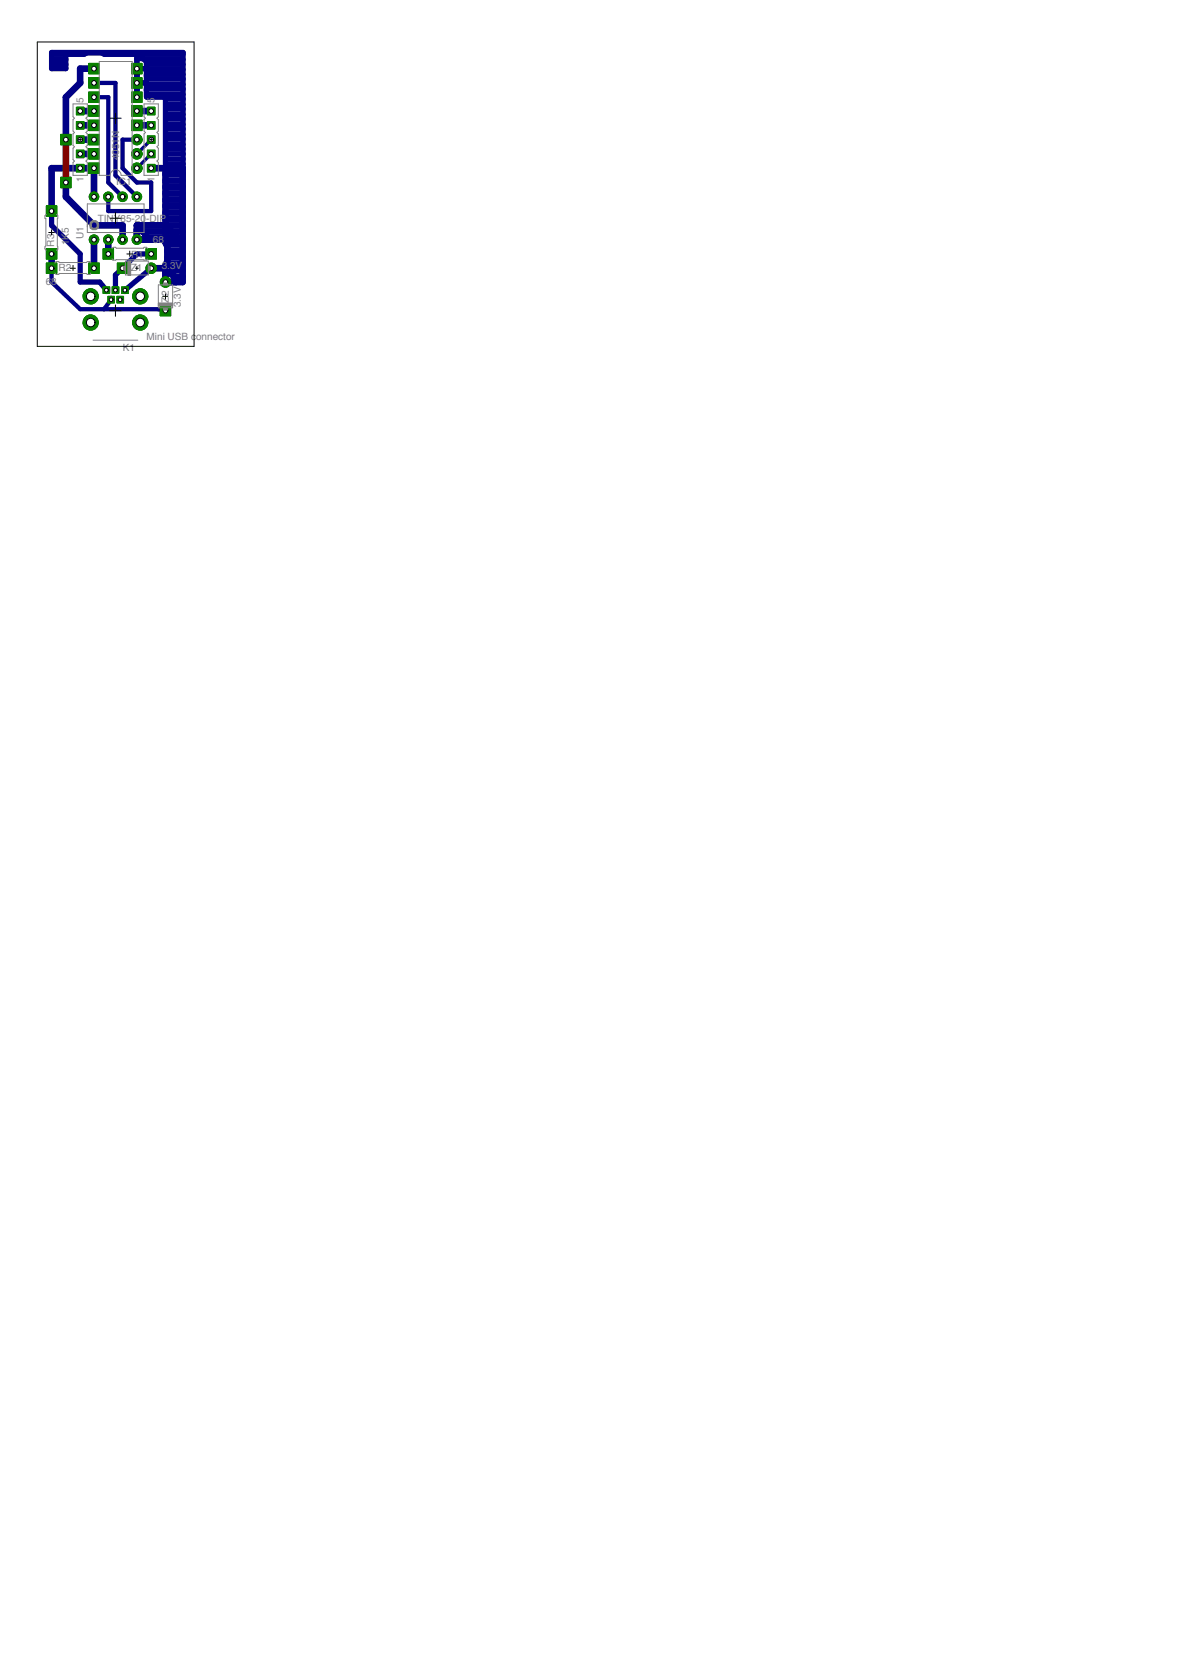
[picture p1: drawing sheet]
<svg xmlns="http://www.w3.org/2000/svg" width="210mm" height="297mm" viewBox="0 0 210 297" stroke-linecap="round" stroke-linejoin="round" font-family="sans-serif">
<defs><g id="words">
<g font-size="1.8" fill="#808080">
<text x="14.8" y="18.2" transform="rotate(-90 14.8 18.2)">5</text>
<text x="27.5" y="18.2" transform="rotate(-90 27.5 18.2)">5</text>
<text x="21.1" y="28.5" transform="rotate(-90 21.1 28.5)">4051N</text>
<text x="14.8" y="32.3" transform="rotate(-90 14.8 32.3)">1</text>
<text x="20.6" y="32.8">IC1</text>
<text x="27.5" y="32.3" transform="rotate(-90 27.5 32.3)">1</text>
<text x="17.4" y="39.4">TINY85-20-DIP</text>
<text x="9.6" y="43.8" transform="rotate(-90 9.6 43.8)">R3</text>
<text x="12.2" y="43.6" transform="rotate(-90 12.2 43.6)">1K5</text>
<text x="14.8" y="42.5" transform="rotate(-90 14.8 42.5)">U1</text>
<text x="23.3" y="45.8">R1</text>
<text x="27.2" y="43.3">68</text>
<text x="28.7" y="47.9">3.3V</text>
<text x="8.1" y="50.7">68</text>
<text x="10.4" y="48.1">R2</text>
<text x="23.2" y="48.2">Z1</text>
<text x="30" y="53.8" transform="rotate(-90 30 53.8)">Z2</text>
<text x="32.1" y="54.6" transform="rotate(-90 32.1 54.6)">3.3V</text>
<text x="21.8" y="62.5">K1</text>
<text x="26" y="60.5">Mini USB connector</text>
</g>
</g></defs>
<g fill="none" stroke="#000086" stroke-width=".93">
<path d="M9.2 9.7h5.7l.5-.3h2.7l.5 .3h13.9M9.2 11.4h2.5M9.2 10.6h2.5M11.7 9.7v2.5h-2.5v-2.9h23.3v20.6h-3.1v-12.6l-3.4-.1v-6.2l-.3-.5-1.4-.1M24.3 9.7v7.6M24.3 14.7h1.7M24.3 12.2h1.7M24.3 17h.1M24.3 16.8h.1M24.3 15.8h.1M24.3 15h.1M24.3 14.1h.1"/>
<path d="M24.3 13.2h.1M24.3 12.4h.1M24.3 11.4h.1M24.3 10.6h.1M25.7 10.6h6.8M26 16.8h6.5M26 15.8h6.5M26 15h6.5M26 14.1h6.5M26 13.2h6.5M26 12.4h6.5M26 11.4h6.5"/>
<path d="M29.4 19.4h3.1M29.4 18.6h3.1M29.4 17.6h3.1M9.2 37.5v2.6l5 5v5h3.5l1.2 1.5v.2M29.4 29.1h3.1M29.4 28.3h3.1M29.4 27.4h3.1M29.4 26.5h3.1M29.4 25.7h3.1M29.4 24.7h3.1M29.4 23.9h3.1M29.4 23h3.1"/>
<path d="M29.4 22.1h3.1M29.4 21.2h3.1M29.4 20.3h3.1M22.2 51.4v.4M26.9 47.7l-4.7 3.9M26.9 45.1h-2.6l-3.8 3.8v2.9"/>
</g>
<g fill="none" stroke="#000086" stroke-width="1.2">
<path d="M14.2 19.7h2.5M16.7 12.2h-2.5v2.5l-2.5 2.6v7.5M24.3 19.7h2.6M11.7 32.4v2.6l5 5.1h5.1v2.5M14.2 27.4h2.5M14.2 24.8h2.5M14.2 22.3h2.5M16.7 35v-5.1h-7.5v7.6M24.3 22.3h2.6M26.9 29.9h5.5v20.2h-3M29.4 29.9v13.2l.3 .7v2.6l-.3 .8M29.4 38.9h3"/>
<path d="M29.4 37.8h3M29.4 36.7h3M29.4 35.5h3M29.4 34.4h3M29.4 33.2h3M29.4 32.1h3M29.4 30.9h3M9.2 45.1v2.6M16.7 42.6v5.1M19.2 42.6v2.5M24.3 42.3h.1M24.3 41.2h.1"/>
<path d="M24.3 40.8a1.73 1.73 0 0 1 1.8 1.8M25.4 41.2h7M26 42.3h6.4M26.9 47.7h2.5M29.4 48.4a1.76 1.76 0 0 1 1.9 1.6v.1M29.4 47.2v3M29.4 47.2l.1 .1M29.4 49.2h.1M29.4 48h3M29.4 40.1l2.5 2.5h-7.6M29.6 46.9h2.8M29.6 43.4h2.8"/>
<path d="M29.7 45.7h2.7M29.7 44.6h2.7M30.9 49.2h1.5M32.4 40.1h-8.1v2.6"/>
</g>
<path d="M22.2 51.4h-.4l.4 .2M24.3 42.6h5.1" fill="none" stroke="#000086" stroke-width=".18"/>
<path d="M16.7 17.3h2.5v15.1l2.6 2.6M16.7 14.7h3.8v16.5l3.8 3.8M24.3 24.8h-2.5v5.1l2.5 2.5h2.6v5.1h-7.7v-2.5M9.2 47.7v2.4l5 4.9h13.9l1.3 .2M19.7 52.9v.4l-1.2 1.7" fill="none" stroke="#000086" stroke-width=".76"/>
<path d="M26.9 27.4l-2.6 2.5M26.9 24.8l-2.6 2.6" fill="none" stroke="#000086" stroke-width=".59"/>
<circle cx="16.7" cy="42.6" r=".85" fill="#098000"/>
<circle cx="16.7" cy="42.6" r=".85" fill="none" stroke="#098000" stroke-width=".18"/>
<circle cx="16.7" cy="42.6" r=".42" fill="#fff"/>
<circle cx="16.7" cy="42.6" r=".42" fill="none" stroke="#000" stroke-width=".18"/>
<circle cx="19.2" cy="42.6" r=".85" fill="#098000"/>
<circle cx="19.2" cy="42.6" r=".85" fill="none" stroke="#098000" stroke-width=".18"/>
<circle cx="19.2" cy="42.6" r=".42" fill="#fff"/>
<circle cx="19.2" cy="42.6" r=".42" fill="none" stroke="#000" stroke-width=".18"/>
<circle cx="21.8" cy="42.6" r=".85" fill="#098000"/>
<circle cx="21.8" cy="42.6" r=".85" fill="none" stroke="#098000" stroke-width=".18"/>
<circle cx="21.8" cy="42.6" r=".42" fill="#fff"/>
<circle cx="21.8" cy="42.6" r=".42" fill="none" stroke="#000" stroke-width=".18"/>
<circle cx="24.3" cy="42.6" r=".85" fill="#098000"/>
<circle cx="24.3" cy="42.6" r=".85" fill="none" stroke="#098000" stroke-width=".18"/>
<circle cx="24.3" cy="42.6" r=".42" fill="#fff"/>
<circle cx="24.3" cy="42.6" r=".42" fill="none" stroke="#000" stroke-width=".18"/>
<circle cx="24.3" cy="35" r=".85" fill="#098000"/>
<circle cx="24.3" cy="35" r=".85" fill="none" stroke="#098000" stroke-width=".18"/>
<circle cx="24.3" cy="35" r=".42" fill="#fff"/>
<circle cx="24.3" cy="35" r=".42" fill="none" stroke="#000" stroke-width=".18"/>
<circle cx="21.8" cy="35" r=".85" fill="#098000"/>
<circle cx="21.8" cy="35" r=".85" fill="none" stroke="#098000" stroke-width=".18"/>
<circle cx="21.8" cy="35" r=".42" fill="#fff"/>
<circle cx="21.8" cy="35" r=".42" fill="none" stroke="#000" stroke-width=".18"/>
<circle cx="19.2" cy="35" r=".85" fill="#098000"/>
<circle cx="19.2" cy="35" r=".85" fill="none" stroke="#098000" stroke-width=".18"/>
<circle cx="19.2" cy="35" r=".42" fill="#fff"/>
<circle cx="19.2" cy="35" r=".42" fill="none" stroke="#000" stroke-width=".18"/>
<circle cx="16.7" cy="35" r=".85" fill="#098000"/>
<circle cx="16.7" cy="35" r=".85" fill="none" stroke="#098000" stroke-width=".18"/>
<circle cx="16.7" cy="35" r=".42" fill="#fff"/>
<circle cx="16.7" cy="35" r=".42" fill="none" stroke="#000" stroke-width=".18"/>
<path d="M25.9 44.2h1.9v1.8h-1.9z" fill="#098000"/>
<path d="M25.9 44.2h1.9v1.9h-1.9z" fill="none" stroke="#098000" stroke-width=".18"/>
<circle cx="26.8" cy="45.1" r=".42" fill="#fff"/>
<circle cx="26.9" cy="45.1" r=".42" fill="none" stroke="#000" stroke-width=".18"/>
<path d="M18.3 44.2h1.9v1.8h-1.9z" fill="#098000"/>
<path d="M18.3 44.2h1.9v1.9h-1.9z" fill="none" stroke="#098000" stroke-width=".18"/>
<circle cx="19.2" cy="45.1" r=".42" fill="#fff"/>
<circle cx="19.2" cy="45.1" r=".42" fill="none" stroke="#000" stroke-width=".18"/>
<path d="M8.2 46.7h1.9v1.9h-1.9z" fill="#098000"/>
<path d="M8.2 46.7h1.9v1.9h-1.9z" fill="none" stroke="#098000" stroke-width=".18"/>
<circle cx="9.1" cy="47.7" r=".42" fill="#fff"/>
<circle cx="9.2" cy="47.7" r=".42" fill="none" stroke="#000" stroke-width=".18"/>
<path d="M15.7 46.7h1.9v1.9h-1.9z" fill="#098000"/>
<path d="M15.8 46.7h1.8v1.9h-1.8z" fill="none" stroke="#098000" stroke-width=".18"/>
<circle cx="16.7" cy="47.7" r=".42" fill="#fff"/>
<circle cx="16.7" cy="47.7" r=".42" fill="none" stroke="#000" stroke-width=".18"/>
<path d="M8.2 44.2h1.9v1.8h-1.9z" fill="#098000"/>
<path d="M8.2 44.2h1.9v1.9h-1.9z" fill="none" stroke="#098000" stroke-width=".18"/>
<circle cx="9.1" cy="45.1" r=".42" fill="#fff"/>
<circle cx="9.2" cy="45.1" r=".42" fill="none" stroke="#000" stroke-width=".18"/>
<path d="M8.2 36.6h1.9v1.8h-1.9z" fill="#098000"/>
<path d="M8.2 36.6h1.9v1.8h-1.9z" fill="none" stroke="#098000" stroke-width=".18"/>
<circle cx="9.1" cy="37.5" r=".42" fill="#fff"/>
<circle cx="9.2" cy="37.5" r=".42" fill="none" stroke="#000" stroke-width=".18"/>
<path d="M20.8 46.7h1.9v1.9h-1.9z" fill="#098000"/>
<path d="M20.8 46.7h1.9v1.9h-1.9z" fill="none" stroke="#098000" stroke-width=".18"/>
<circle cx="21.8" cy="47.7" r=".42" fill="#fff"/>
<circle cx="21.8" cy="47.7" r=".42" fill="none" stroke="#000" stroke-width=".18"/>
<circle cx="26.8" cy="47.7" r=".93" fill="#098000"/>
<circle cx="26.9" cy="47.7" r=".93" fill="none" stroke="#098000" stroke-width=".18"/>
<circle cx="26.8" cy="47.7" r=".42" fill="#fff"/>
<circle cx="26.9" cy="47.7" r=".42" fill="none" stroke="#000" stroke-width=".18"/>
<path d="M28.4 54.3h1.9v1.8h-1.9z" fill="#098000"/>
<path d="M28.5 54.3h1.8v1.8h-1.8z" fill="none" stroke="#098000" stroke-width=".18"/>
<circle cx="29.4" cy="55.2" r=".42" fill="#fff"/>
<circle cx="29.4" cy="55.2" r=".42" fill="none" stroke="#000" stroke-width=".18"/>
<circle cx="29.4" cy="50.1" r=".93" fill="#098000"/>
<circle cx="29.4" cy="50.1" r=".93" fill="none" stroke="#098000" stroke-width=".18"/>
<circle cx="29.4" cy="50.1" r=".42" fill="#fff"/>
<circle cx="29.4" cy="50.1" r=".42" fill="none" stroke="#000" stroke-width=".18"/>
<path d="M19.9 51h1.2v1.1h-1.2z" fill="#098000"/>
<path d="M19.9 51h1.2v1.2h-1.2z" fill="none" stroke="#098000" stroke-width=".18"/>
<circle cx="20.5" cy="51.6" r=".34" fill="#fff"/>
<circle cx="20.5" cy="51.6" r=".34" fill="none" stroke="#000" stroke-width=".18"/>
<path d="M21.6 51h1.2v1.1h-1.2z" fill="#098000"/>
<path d="M21.6 51h1.2v1.2h-1.2z" fill="none" stroke="#098000" stroke-width=".18"/>
<circle cx="22.2" cy="51.6" r=".34" fill="#fff"/>
<circle cx="22.2" cy="51.6" r=".34" fill="none" stroke="#000" stroke-width=".18"/>
<path d="M18.3 51h1.2v1.1h-1.2z" fill="#098000"/>
<path d="M18.3 51h1.2v1.2h-1.2z" fill="none" stroke="#098000" stroke-width=".18"/>
<circle cx="18.9" cy="51.6" r=".34" fill="#fff"/>
<circle cx="18.9" cy="51.6" r=".34" fill="none" stroke="#000" stroke-width=".18"/>
<path d="M20.7 52.7h1.2v1.1h-1.2z" fill="#098000"/>
<path d="M20.8 52.7h1.1v1.2h-1.1z" fill="none" stroke="#098000" stroke-width=".18"/>
<circle cx="21.3" cy="53.2" r=".34" fill="#fff"/>
<circle cx="21.4" cy="53.3" r=".34" fill="none" stroke="#000" stroke-width=".18"/>
<path d="M19.1 52.7h1.2v1.1h-1.2z" fill="#098000"/>
<path d="M19.2 52.7h1.1v1.2h-1.1z" fill="none" stroke="#098000" stroke-width=".18"/>
<circle cx="19.7" cy="53.2" r=".34" fill="#fff"/>
<circle cx="19.7" cy="53.3" r=".34" fill="none" stroke="#000" stroke-width=".18"/>
<circle cx="16.1" cy="57.3" r="1.35" fill="#098000"/>
<circle cx="16.1" cy="57.3" r="1.35" fill="none" stroke="#098000" stroke-width=".18"/>
<circle cx="16.1" cy="57.3" r=".76" fill="#fff"/>
<circle cx="16.1" cy="57.3" r=".76" fill="none" stroke="#000" stroke-width=".18"/>
<circle cx="24.9" cy="57.3" r="1.35" fill="#098000"/>
<circle cx="24.9" cy="57.3" r="1.35" fill="none" stroke="#098000" stroke-width=".18"/>
<circle cx="24.9" cy="57.3" r=".76" fill="#fff"/>
<circle cx="24.9" cy="57.3" r=".76" fill="none" stroke="#000" stroke-width=".18"/>
<circle cx="16.1" cy="52.7" r="1.35" fill="#098000"/>
<circle cx="16.1" cy="52.7" r="1.35" fill="none" stroke="#098000" stroke-width=".18"/>
<circle cx="16.1" cy="52.7" r=".76" fill="#fff"/>
<circle cx="16.1" cy="52.7" r=".76" fill="none" stroke="#000" stroke-width=".18"/>
<circle cx="24.9" cy="52.7" r="1.35" fill="#098000"/>
<circle cx="24.9" cy="52.7" r="1.35" fill="none" stroke="#098000" stroke-width=".18"/>
<circle cx="24.9" cy="52.7" r=".76" fill="#fff"/>
<circle cx="24.9" cy="52.7" r=".76" fill="none" stroke="#000" stroke-width=".18"/>
<circle cx="24.3" cy="29.9" r=".93" fill="#098000"/>
<circle cx="24.3" cy="29.9" r=".93" fill="none" stroke="#098000" stroke-width=".18"/>
<circle cx="24.3" cy="29.9" r=".42" fill="#fff"/>
<circle cx="24.3" cy="29.9" r=".42" fill="none" stroke="#000" stroke-width=".18"/>
<circle cx="24.3" cy="27.3" r=".93" fill="#098000"/>
<circle cx="24.3" cy="27.4" r=".93" fill="none" stroke="#098000" stroke-width=".18"/>
<circle cx="24.3" cy="27.3" r=".42" fill="#fff"/>
<circle cx="24.3" cy="27.4" r=".42" fill="none" stroke="#000" stroke-width=".18"/>
<path d="M23.4 13.8h1.8v1.9h-1.8z" fill="#098000"/>
<path d="M23.4 13.8h1.9v1.9h-1.9z" fill="none" stroke="#098000" stroke-width=".18"/>
<circle cx="24.3" cy="14.7" r=".42" fill="#fff"/>
<circle cx="24.3" cy="14.7" r=".42" fill="none" stroke="#000" stroke-width=".18"/>
<path d="M23.4 11.3h1.8v1.8h-1.8z" fill="#098000"/>
<path d="M23.4 11.3h1.9v1.8h-1.9z" fill="none" stroke="#098000" stroke-width=".18"/>
<circle cx="24.3" cy="12.2" r=".42" fill="#fff"/>
<circle cx="24.3" cy="12.2" r=".42" fill="none" stroke="#000" stroke-width=".18"/>
<circle cx="24.3" cy="24.8" r=".93" fill="#098000"/>
<circle cx="24.3" cy="24.8" r=".93" fill="none" stroke="#098000" stroke-width=".18"/>
<circle cx="24.3" cy="24.8" r=".42" fill="#fff"/>
<circle cx="24.3" cy="24.8" r=".42" fill="none" stroke="#000" stroke-width=".18"/>
<path d="M23.4 21.3h1.8v1.9h-1.8z" fill="#098000"/>
<path d="M23.4 21.3h1.9v1.9h-1.9z" fill="none" stroke="#098000" stroke-width=".18"/>
<circle cx="24.3" cy="22.3" r=".42" fill="#fff"/>
<circle cx="24.3" cy="22.3" r=".42" fill="none" stroke="#000" stroke-width=".18"/>
<path d="M23.4 16.3h1.8v1.9h-1.8z" fill="#098000"/>
<path d="M23.4 16.4h1.9v1.8h-1.9z" fill="none" stroke="#098000" stroke-width=".18"/>
<circle cx="24.3" cy="17.3" r=".42" fill="#fff"/>
<circle cx="24.3" cy="17.3" r=".42" fill="none" stroke="#000" stroke-width=".18"/>
<path d="M23.4 18.8h1.8v1.8h-1.8z" fill="#098000"/>
<path d="M23.4 18.8h1.9v1.9h-1.9z" fill="none" stroke="#098000" stroke-width=".18"/>
<circle cx="24.3" cy="19.7" r=".42" fill="#fff"/>
<circle cx="24.3" cy="19.7" r=".42" fill="none" stroke="#000" stroke-width=".18"/>
<path d="M15.7 11.3h1.9v1.8h-1.9z" fill="#098000"/>
<path d="M15.8 11.3h1.8v1.8h-1.8z" fill="none" stroke="#098000" stroke-width=".18"/>
<circle cx="16.7" cy="12.2" r=".42" fill="#fff"/>
<circle cx="16.7" cy="12.2" r=".42" fill="none" stroke="#000" stroke-width=".18"/>
<path d="M15.7 13.8h1.9v1.9h-1.9z" fill="#098000"/>
<path d="M15.8 13.8h1.8v1.9h-1.8z" fill="none" stroke="#098000" stroke-width=".18"/>
<circle cx="16.7" cy="14.7" r=".42" fill="#fff"/>
<circle cx="16.7" cy="14.7" r=".42" fill="none" stroke="#000" stroke-width=".18"/>
<path d="M15.7 16.3h1.9v1.9h-1.9z" fill="#098000"/>
<path d="M15.8 16.4h1.8v1.8h-1.8z" fill="none" stroke="#098000" stroke-width=".18"/>
<circle cx="16.7" cy="17.3" r=".42" fill="#fff"/>
<circle cx="16.7" cy="17.3" r=".42" fill="none" stroke="#000" stroke-width=".18"/>
<path d="M15.7 18.8h1.9v1.8h-1.9z" fill="#098000"/>
<path d="M15.8 18.8h1.8v1.9h-1.8z" fill="none" stroke="#098000" stroke-width=".18"/>
<circle cx="16.7" cy="19.7" r=".42" fill="#fff"/>
<circle cx="16.7" cy="19.7" r=".42" fill="none" stroke="#000" stroke-width=".18"/>
<path d="M15.7 21.3h1.9v1.9h-1.9z" fill="#098000"/>
<path d="M15.8 21.3h1.8v1.9h-1.8z" fill="none" stroke="#098000" stroke-width=".18"/>
<circle cx="16.7" cy="22.3" r=".42" fill="#fff"/>
<circle cx="16.7" cy="22.3" r=".42" fill="none" stroke="#000" stroke-width=".18"/>
<path d="M15.7 23.9h1.9v1.8h-1.9z" fill="#098000"/>
<path d="M15.8 23.9h1.8v1.8h-1.8z" fill="none" stroke="#098000" stroke-width=".18"/>
<circle cx="16.7" cy="24.8" r=".42" fill="#fff"/>
<circle cx="16.7" cy="24.8" r=".42" fill="none" stroke="#000" stroke-width=".18"/>
<path d="M15.7 26.4h1.9v1.9h-1.9z" fill="#098000"/>
<path d="M15.8 26.4h1.8v1.9h-1.8z" fill="none" stroke="#098000" stroke-width=".18"/>
<circle cx="16.7" cy="27.3" r=".42" fill="#fff"/>
<circle cx="16.7" cy="27.4" r=".42" fill="none" stroke="#000" stroke-width=".18"/>
<path d="M15.7 28.9h1.9v1.9h-1.9z" fill="#098000"/>
<path d="M15.8 29h1.8v1.8h-1.8z" fill="none" stroke="#098000" stroke-width=".18"/>
<circle cx="16.7" cy="29.9" r=".42" fill="#fff"/>
<circle cx="16.7" cy="29.9" r=".42" fill="none" stroke="#000" stroke-width=".18"/>
<path d="M13.5 29.2h1.4v1.4h-1.4z" fill="#098000"/>
<path d="M13.6 29.2h1.3v1.4h-1.3z" fill="none" stroke="#098000" stroke-width=".18"/>
<circle cx="14.2" cy="29.9" r=".42" fill="#fff"/>
<circle cx="14.2" cy="29.9" r=".42" fill="none" stroke="#000" stroke-width=".18"/>
<path d="M13.5 26.7h1.4v1.3h-1.4z" fill="#098000"/>
<path d="M13.6 26.7h1.3v1.3h-1.3z" fill="none" stroke="#098000" stroke-width=".18"/>
<circle cx="14.2" cy="27.3" r=".42" fill="#fff"/>
<circle cx="14.2" cy="27.4" r=".42" fill="none" stroke="#000" stroke-width=".18"/>
<path d="M13.5 24.1h1.4v1.4h-1.4z" fill="#098000"/>
<path d="M13.6 24.1h1.3v1.4h-1.3z" fill="none" stroke="#098000" stroke-width=".18"/>
<circle cx="14.2" cy="24.8" r=".42" fill="#fff"/>
<circle cx="14.2" cy="24.8" r=".42" fill="none" stroke="#000" stroke-width=".18"/>
<path d="M13.5 21.6h1.4v1.3h-1.4z" fill="#098000"/>
<path d="M13.6 21.6h1.3v1.4h-1.3z" fill="none" stroke="#098000" stroke-width=".18"/>
<circle cx="14.2" cy="22.3" r=".42" fill="#fff"/>
<circle cx="14.2" cy="22.3" r=".42" fill="none" stroke="#000" stroke-width=".18"/>
<path d="M13.5 19h1.4v1.4h-1.4z" fill="#098000"/>
<path d="M13.6 19.1h1.3v1.3h-1.3z" fill="none" stroke="#098000" stroke-width=".18"/>
<circle cx="14.2" cy="19.7" r=".42" fill="#fff"/>
<circle cx="14.2" cy="19.7" r=".42" fill="none" stroke="#000" stroke-width=".18"/>
<path d="M26.2 29.2h1.3v1.4h-1.3z" fill="#098000"/>
<path d="M26.2 29.2h1.3v1.4h-1.3z" fill="none" stroke="#098000" stroke-width=".18"/>
<circle cx="26.8" cy="29.9" r=".42" fill="#fff"/>
<circle cx="26.9" cy="29.9" r=".42" fill="none" stroke="#000" stroke-width=".18"/>
<path d="M26.2 26.7h1.3v1.3h-1.3z" fill="#098000"/>
<path d="M26.2 26.7h1.3v1.3h-1.3z" fill="none" stroke="#098000" stroke-width=".18"/>
<circle cx="26.8" cy="27.3" r=".42" fill="#fff"/>
<circle cx="26.9" cy="27.4" r=".42" fill="none" stroke="#000" stroke-width=".18"/>
<path d="M26.2 24.1h1.3v1.4h-1.3z" fill="#098000"/>
<path d="M26.2 24.1h1.3v1.4h-1.3z" fill="none" stroke="#098000" stroke-width=".18"/>
<circle cx="26.8" cy="24.8" r=".42" fill="#fff"/>
<circle cx="26.9" cy="24.8" r=".42" fill="none" stroke="#000" stroke-width=".18"/>
<path d="M26.2 21.6h1.3v1.3h-1.3z" fill="#098000"/>
<path d="M26.2 21.6h1.3v1.4h-1.3z" fill="none" stroke="#098000" stroke-width=".18"/>
<circle cx="26.8" cy="22.3" r=".42" fill="#fff"/>
<circle cx="26.9" cy="22.3" r=".42" fill="none" stroke="#000" stroke-width=".18"/>
<path d="M26.2 19h1.3v1.4h-1.3z" fill="#098000"/>
<path d="M26.2 19.1h1.3v1.3h-1.3z" fill="none" stroke="#098000" stroke-width=".18"/>
<circle cx="26.8" cy="19.7" r=".42" fill="#fff"/>
<circle cx="26.9" cy="19.7" r=".42" fill="none" stroke="#000" stroke-width=".18"/>
<path d="M10.8 23.9h1.8v1.8h-1.8z" fill="#098000"/>
<path d="M10.8 23.9h1.8v1.8h-1.8z" fill="none" stroke="#098000" stroke-width=".18"/>
<circle cx="11.7" cy="24.8" r=".42" fill="#fff"/>
<circle cx="11.7" cy="24.8" r=".42" fill="none" stroke="#000" stroke-width=".18"/>
<path d="M10.8 31.5h1.8v1.8h-1.8z" fill="#098000"/>
<path d="M10.8 31.5h1.8v1.9h-1.8z" fill="none" stroke="#098000" stroke-width=".18"/>
<circle cx="11.7" cy="32.4" r=".42" fill="#fff"/>
<circle cx="11.7" cy="32.4" r=".42" fill="none" stroke="#000" stroke-width=".18"/>
<path d="M11.7 24.8v7.6" fill="none" stroke="#800300" stroke-width="1.2"/>
<circle cx="16.7" cy="42.6" r=".85" fill="#098000"/>
<circle cx="16.7" cy="42.6" r=".85" fill="none" stroke="#098000" stroke-width=".18"/>
<circle cx="16.7" cy="42.6" r=".42" fill="#fff"/>
<circle cx="16.7" cy="42.6" r=".42" fill="none" stroke="#000" stroke-width=".18"/>
<circle cx="19.2" cy="42.6" r=".85" fill="#098000"/>
<circle cx="19.2" cy="42.6" r=".85" fill="none" stroke="#098000" stroke-width=".18"/>
<circle cx="19.2" cy="42.6" r=".42" fill="#fff"/>
<circle cx="19.2" cy="42.6" r=".42" fill="none" stroke="#000" stroke-width=".18"/>
<circle cx="21.8" cy="42.6" r=".85" fill="#098000"/>
<circle cx="21.8" cy="42.6" r=".85" fill="none" stroke="#098000" stroke-width=".18"/>
<circle cx="21.8" cy="42.6" r=".42" fill="#fff"/>
<circle cx="21.8" cy="42.6" r=".42" fill="none" stroke="#000" stroke-width=".18"/>
<circle cx="24.3" cy="42.6" r=".85" fill="#098000"/>
<circle cx="24.3" cy="42.6" r=".85" fill="none" stroke="#098000" stroke-width=".18"/>
<circle cx="24.3" cy="42.6" r=".42" fill="#fff"/>
<circle cx="24.3" cy="42.6" r=".42" fill="none" stroke="#000" stroke-width=".18"/>
<circle cx="24.3" cy="35" r=".85" fill="#098000"/>
<circle cx="24.3" cy="35" r=".85" fill="none" stroke="#098000" stroke-width=".18"/>
<circle cx="24.3" cy="35" r=".42" fill="#fff"/>
<circle cx="24.3" cy="35" r=".42" fill="none" stroke="#000" stroke-width=".18"/>
<circle cx="21.8" cy="35" r=".85" fill="#098000"/>
<circle cx="21.8" cy="35" r=".85" fill="none" stroke="#098000" stroke-width=".18"/>
<circle cx="21.8" cy="35" r=".42" fill="#fff"/>
<circle cx="21.8" cy="35" r=".42" fill="none" stroke="#000" stroke-width=".18"/>
<circle cx="19.2" cy="35" r=".85" fill="#098000"/>
<circle cx="19.2" cy="35" r=".85" fill="none" stroke="#098000" stroke-width=".18"/>
<circle cx="19.2" cy="35" r=".42" fill="#fff"/>
<circle cx="19.2" cy="35" r=".42" fill="none" stroke="#000" stroke-width=".18"/>
<circle cx="16.7" cy="35" r=".85" fill="#098000"/>
<circle cx="16.7" cy="35" r=".85" fill="none" stroke="#098000" stroke-width=".18"/>
<circle cx="16.7" cy="35" r=".42" fill="#fff"/>
<circle cx="16.7" cy="35" r=".42" fill="none" stroke="#000" stroke-width=".18"/>
<path d="M25.9 44.2h1.9v1.8h-1.9z" fill="#098000"/>
<path d="M25.9 44.2h1.9v1.9h-1.9z" fill="none" stroke="#098000" stroke-width=".18"/>
<circle cx="26.8" cy="45.1" r=".42" fill="#fff"/>
<circle cx="26.9" cy="45.1" r=".42" fill="none" stroke="#000" stroke-width=".18"/>
<path d="M18.3 44.2h1.9v1.8h-1.9z" fill="#098000"/>
<path d="M18.3 44.2h1.9v1.9h-1.9z" fill="none" stroke="#098000" stroke-width=".18"/>
<circle cx="19.2" cy="45.1" r=".42" fill="#fff"/>
<circle cx="19.2" cy="45.1" r=".42" fill="none" stroke="#000" stroke-width=".18"/>
<path d="M8.2 46.7h1.9v1.9h-1.9z" fill="#098000"/>
<path d="M8.2 46.7h1.9v1.9h-1.9z" fill="none" stroke="#098000" stroke-width=".18"/>
<circle cx="9.1" cy="47.7" r=".42" fill="#fff"/>
<circle cx="9.2" cy="47.7" r=".42" fill="none" stroke="#000" stroke-width=".18"/>
<path d="M15.7 46.7h1.9v1.9h-1.9z" fill="#098000"/>
<path d="M15.8 46.7h1.8v1.9h-1.8z" fill="none" stroke="#098000" stroke-width=".18"/>
<circle cx="16.7" cy="47.7" r=".42" fill="#fff"/>
<circle cx="16.7" cy="47.7" r=".42" fill="none" stroke="#000" stroke-width=".18"/>
<path d="M8.2 44.2h1.9v1.8h-1.9z" fill="#098000"/>
<path d="M8.2 44.2h1.9v1.9h-1.9z" fill="none" stroke="#098000" stroke-width=".18"/>
<circle cx="9.1" cy="45.1" r=".42" fill="#fff"/>
<circle cx="9.2" cy="45.1" r=".42" fill="none" stroke="#000" stroke-width=".18"/>
<path d="M8.2 36.6h1.9v1.8h-1.9z" fill="#098000"/>
<path d="M8.2 36.6h1.9v1.8h-1.9z" fill="none" stroke="#098000" stroke-width=".18"/>
<circle cx="9.1" cy="37.5" r=".42" fill="#fff"/>
<circle cx="9.2" cy="37.5" r=".42" fill="none" stroke="#000" stroke-width=".18"/>
<path d="M20.8 46.7h1.9v1.9h-1.9z" fill="#098000"/>
<path d="M20.8 46.7h1.9v1.9h-1.9z" fill="none" stroke="#098000" stroke-width=".18"/>
<circle cx="21.8" cy="47.7" r=".42" fill="#fff"/>
<circle cx="21.8" cy="47.7" r=".42" fill="none" stroke="#000" stroke-width=".18"/>
<circle cx="26.8" cy="47.7" r=".93" fill="#098000"/>
<circle cx="26.9" cy="47.7" r=".93" fill="none" stroke="#098000" stroke-width=".18"/>
<circle cx="26.8" cy="47.7" r=".42" fill="#fff"/>
<circle cx="26.9" cy="47.7" r=".42" fill="none" stroke="#000" stroke-width=".18"/>
<path d="M28.4 54.3h1.9v1.8h-1.9z" fill="#098000"/>
<path d="M28.5 54.3h1.8v1.8h-1.8z" fill="none" stroke="#098000" stroke-width=".18"/>
<circle cx="29.4" cy="55.2" r=".42" fill="#fff"/>
<circle cx="29.4" cy="55.2" r=".42" fill="none" stroke="#000" stroke-width=".18"/>
<circle cx="29.4" cy="50.1" r=".93" fill="#098000"/>
<circle cx="29.4" cy="50.1" r=".93" fill="none" stroke="#098000" stroke-width=".18"/>
<circle cx="29.4" cy="50.1" r=".42" fill="#fff"/>
<circle cx="29.4" cy="50.1" r=".42" fill="none" stroke="#000" stroke-width=".18"/>
<path d="M19.9 51h1.2v1.1h-1.2z" fill="#098000"/>
<path d="M19.9 51h1.2v1.2h-1.2z" fill="none" stroke="#098000" stroke-width=".18"/>
<circle cx="20.5" cy="51.6" r=".34" fill="#fff"/>
<circle cx="20.5" cy="51.6" r=".34" fill="none" stroke="#000" stroke-width=".18"/>
<path d="M21.6 51h1.2v1.1h-1.2z" fill="#098000"/>
<path d="M21.6 51h1.2v1.2h-1.2z" fill="none" stroke="#098000" stroke-width=".18"/>
<circle cx="22.2" cy="51.6" r=".34" fill="#fff"/>
<circle cx="22.2" cy="51.6" r=".34" fill="none" stroke="#000" stroke-width=".18"/>
<path d="M18.3 51h1.2v1.1h-1.2z" fill="#098000"/>
<path d="M18.3 51h1.2v1.2h-1.2z" fill="none" stroke="#098000" stroke-width=".18"/>
<circle cx="18.9" cy="51.6" r=".34" fill="#fff"/>
<circle cx="18.9" cy="51.6" r=".34" fill="none" stroke="#000" stroke-width=".18"/>
<path d="M20.7 52.7h1.2v1.1h-1.2z" fill="#098000"/>
<path d="M20.8 52.7h1.1v1.2h-1.1z" fill="none" stroke="#098000" stroke-width=".18"/>
<circle cx="21.3" cy="53.2" r=".34" fill="#fff"/>
<circle cx="21.4" cy="53.3" r=".34" fill="none" stroke="#000" stroke-width=".18"/>
<path d="M19.1 52.7h1.2v1.1h-1.2z" fill="#098000"/>
<path d="M19.2 52.7h1.1v1.2h-1.1z" fill="none" stroke="#098000" stroke-width=".18"/>
<circle cx="19.7" cy="53.2" r=".34" fill="#fff"/>
<circle cx="19.7" cy="53.3" r=".34" fill="none" stroke="#000" stroke-width=".18"/>
<circle cx="16.1" cy="57.3" r="1.35" fill="#098000"/>
<circle cx="16.1" cy="57.3" r="1.35" fill="none" stroke="#098000" stroke-width=".18"/>
<circle cx="16.1" cy="57.3" r=".76" fill="#fff"/>
<circle cx="16.1" cy="57.3" r=".76" fill="none" stroke="#000" stroke-width=".18"/>
<circle cx="24.9" cy="57.3" r="1.35" fill="#098000"/>
<circle cx="24.9" cy="57.3" r="1.35" fill="none" stroke="#098000" stroke-width=".18"/>
<circle cx="24.9" cy="57.3" r=".76" fill="#fff"/>
<circle cx="24.9" cy="57.3" r=".76" fill="none" stroke="#000" stroke-width=".18"/>
<circle cx="16.1" cy="52.7" r="1.35" fill="#098000"/>
<circle cx="16.1" cy="52.7" r="1.35" fill="none" stroke="#098000" stroke-width=".18"/>
<circle cx="16.1" cy="52.7" r=".76" fill="#fff"/>
<circle cx="16.1" cy="52.7" r=".76" fill="none" stroke="#000" stroke-width=".18"/>
<circle cx="24.9" cy="52.7" r="1.35" fill="#098000"/>
<circle cx="24.9" cy="52.7" r="1.35" fill="none" stroke="#098000" stroke-width=".18"/>
<circle cx="24.9" cy="52.7" r=".76" fill="#fff"/>
<circle cx="24.9" cy="52.7" r=".76" fill="none" stroke="#000" stroke-width=".18"/>
<circle cx="24.3" cy="29.9" r=".93" fill="#098000"/>
<circle cx="24.3" cy="29.9" r=".93" fill="none" stroke="#098000" stroke-width=".18"/>
<circle cx="24.3" cy="29.9" r=".42" fill="#fff"/>
<circle cx="24.3" cy="29.9" r=".42" fill="none" stroke="#000" stroke-width=".18"/>
<circle cx="24.3" cy="27.3" r=".93" fill="#098000"/>
<circle cx="24.3" cy="27.4" r=".93" fill="none" stroke="#098000" stroke-width=".18"/>
<circle cx="24.3" cy="27.3" r=".42" fill="#fff"/>
<circle cx="24.3" cy="27.4" r=".42" fill="none" stroke="#000" stroke-width=".18"/>
<path d="M23.4 13.8h1.8v1.9h-1.8z" fill="#098000"/>
<path d="M23.4 13.8h1.9v1.9h-1.9z" fill="none" stroke="#098000" stroke-width=".18"/>
<circle cx="24.3" cy="14.7" r=".42" fill="#fff"/>
<circle cx="24.3" cy="14.7" r=".42" fill="none" stroke="#000" stroke-width=".18"/>
<path d="M23.4 11.3h1.8v1.8h-1.8z" fill="#098000"/>
<path d="M23.4 11.3h1.9v1.8h-1.9z" fill="none" stroke="#098000" stroke-width=".18"/>
<circle cx="24.3" cy="12.2" r=".42" fill="#fff"/>
<circle cx="24.3" cy="12.2" r=".42" fill="none" stroke="#000" stroke-width=".18"/>
<circle cx="24.3" cy="24.8" r=".93" fill="#098000"/>
<circle cx="24.3" cy="24.8" r=".93" fill="none" stroke="#098000" stroke-width=".18"/>
<circle cx="24.3" cy="24.8" r=".42" fill="#fff"/>
<circle cx="24.3" cy="24.8" r=".42" fill="none" stroke="#000" stroke-width=".18"/>
<path d="M23.4 21.3h1.8v1.9h-1.8z" fill="#098000"/>
<path d="M23.4 21.3h1.9v1.9h-1.9z" fill="none" stroke="#098000" stroke-width=".18"/>
<circle cx="24.3" cy="22.3" r=".42" fill="#fff"/>
<circle cx="24.3" cy="22.3" r=".42" fill="none" stroke="#000" stroke-width=".18"/>
<path d="M23.4 16.3h1.8v1.9h-1.8z" fill="#098000"/>
<path d="M23.4 16.4h1.9v1.8h-1.9z" fill="none" stroke="#098000" stroke-width=".18"/>
<circle cx="24.3" cy="17.3" r=".42" fill="#fff"/>
<circle cx="24.3" cy="17.3" r=".42" fill="none" stroke="#000" stroke-width=".18"/>
<path d="M23.4 18.8h1.8v1.8h-1.8z" fill="#098000"/>
<path d="M23.4 18.8h1.9v1.9h-1.9z" fill="none" stroke="#098000" stroke-width=".18"/>
<circle cx="24.3" cy="19.7" r=".42" fill="#fff"/>
<circle cx="24.3" cy="19.7" r=".42" fill="none" stroke="#000" stroke-width=".18"/>
<path d="M15.7 11.3h1.9v1.8h-1.9z" fill="#098000"/>
<path d="M15.8 11.3h1.8v1.8h-1.8z" fill="none" stroke="#098000" stroke-width=".18"/>
<circle cx="16.7" cy="12.2" r=".42" fill="#fff"/>
<circle cx="16.7" cy="12.2" r=".42" fill="none" stroke="#000" stroke-width=".18"/>
<path d="M15.7 13.8h1.9v1.9h-1.9z" fill="#098000"/>
<path d="M15.8 13.8h1.8v1.9h-1.8z" fill="none" stroke="#098000" stroke-width=".18"/>
<circle cx="16.7" cy="14.7" r=".42" fill="#fff"/>
<circle cx="16.7" cy="14.7" r=".42" fill="none" stroke="#000" stroke-width=".18"/>
<path d="M15.7 16.3h1.9v1.9h-1.9z" fill="#098000"/>
<path d="M15.8 16.4h1.8v1.8h-1.8z" fill="none" stroke="#098000" stroke-width=".18"/>
<circle cx="16.7" cy="17.3" r=".42" fill="#fff"/>
<circle cx="16.7" cy="17.3" r=".42" fill="none" stroke="#000" stroke-width=".18"/>
<path d="M15.7 18.8h1.9v1.8h-1.9z" fill="#098000"/>
<path d="M15.8 18.8h1.8v1.9h-1.8z" fill="none" stroke="#098000" stroke-width=".18"/>
<circle cx="16.7" cy="19.7" r=".42" fill="#fff"/>
<circle cx="16.7" cy="19.7" r=".42" fill="none" stroke="#000" stroke-width=".18"/>
<path d="M15.7 21.3h1.9v1.9h-1.9z" fill="#098000"/>
<path d="M15.8 21.3h1.8v1.9h-1.8z" fill="none" stroke="#098000" stroke-width=".18"/>
<circle cx="16.7" cy="22.3" r=".42" fill="#fff"/>
<circle cx="16.7" cy="22.3" r=".42" fill="none" stroke="#000" stroke-width=".18"/>
<path d="M15.7 23.9h1.9v1.8h-1.9z" fill="#098000"/>
<path d="M15.8 23.9h1.8v1.8h-1.8z" fill="none" stroke="#098000" stroke-width=".18"/>
<circle cx="16.7" cy="24.8" r=".42" fill="#fff"/>
<circle cx="16.7" cy="24.8" r=".42" fill="none" stroke="#000" stroke-width=".18"/>
<path d="M15.7 26.4h1.9v1.9h-1.9z" fill="#098000"/>
<path d="M15.8 26.4h1.8v1.9h-1.8z" fill="none" stroke="#098000" stroke-width=".18"/>
<circle cx="16.7" cy="27.3" r=".42" fill="#fff"/>
<circle cx="16.7" cy="27.4" r=".42" fill="none" stroke="#000" stroke-width=".18"/>
<path d="M15.7 28.9h1.9v1.9h-1.9z" fill="#098000"/>
<path d="M15.8 29h1.8v1.8h-1.8z" fill="none" stroke="#098000" stroke-width=".18"/>
<circle cx="16.7" cy="29.9" r=".42" fill="#fff"/>
<circle cx="16.7" cy="29.9" r=".42" fill="none" stroke="#000" stroke-width=".18"/>
<path d="M13.5 29.2h1.4v1.4h-1.4z" fill="#098000"/>
<path d="M13.6 29.2h1.3v1.4h-1.3z" fill="none" stroke="#098000" stroke-width=".18"/>
<circle cx="14.2" cy="29.9" r=".42" fill="#fff"/>
<circle cx="14.2" cy="29.9" r=".42" fill="none" stroke="#000" stroke-width=".18"/>
<path d="M13.5 26.7h1.4v1.3h-1.4z" fill="#098000"/>
<path d="M13.6 26.7h1.3v1.3h-1.3z" fill="none" stroke="#098000" stroke-width=".18"/>
<circle cx="14.2" cy="27.3" r=".42" fill="#fff"/>
<circle cx="14.2" cy="27.4" r=".42" fill="none" stroke="#000" stroke-width=".18"/>
<path d="M13.5 24.1h1.4v1.4h-1.4z" fill="#098000"/>
<path d="M13.6 24.1h1.3v1.4h-1.3z" fill="none" stroke="#098000" stroke-width=".18"/>
<circle cx="14.2" cy="24.8" r=".42" fill="#fff"/>
<circle cx="14.2" cy="24.8" r=".42" fill="none" stroke="#000" stroke-width=".18"/>
<path d="M13.5 21.6h1.4v1.3h-1.4z" fill="#098000"/>
<path d="M13.6 21.6h1.3v1.4h-1.3z" fill="none" stroke="#098000" stroke-width=".18"/>
<circle cx="14.2" cy="22.3" r=".42" fill="#fff"/>
<circle cx="14.2" cy="22.3" r=".42" fill="none" stroke="#000" stroke-width=".18"/>
<path d="M13.5 19h1.4v1.4h-1.4z" fill="#098000"/>
<path d="M13.6 19.1h1.3v1.3h-1.3z" fill="none" stroke="#098000" stroke-width=".18"/>
<circle cx="14.2" cy="19.7" r=".42" fill="#fff"/>
<circle cx="14.2" cy="19.7" r=".42" fill="none" stroke="#000" stroke-width=".18"/>
<path d="M26.2 29.2h1.3v1.4h-1.3z" fill="#098000"/>
<path d="M26.2 29.2h1.3v1.4h-1.3z" fill="none" stroke="#098000" stroke-width=".18"/>
<circle cx="26.8" cy="29.9" r=".42" fill="#fff"/>
<circle cx="26.9" cy="29.9" r=".42" fill="none" stroke="#000" stroke-width=".18"/>
<path d="M26.2 26.7h1.3v1.3h-1.3z" fill="#098000"/>
<path d="M26.2 26.7h1.3v1.3h-1.3z" fill="none" stroke="#098000" stroke-width=".18"/>
<circle cx="26.8" cy="27.3" r=".42" fill="#fff"/>
<circle cx="26.9" cy="27.4" r=".42" fill="none" stroke="#000" stroke-width=".18"/>
<path d="M26.2 24.1h1.3v1.4h-1.3z" fill="#098000"/>
<path d="M26.2 24.1h1.3v1.4h-1.3z" fill="none" stroke="#098000" stroke-width=".18"/>
<circle cx="26.8" cy="24.8" r=".42" fill="#fff"/>
<circle cx="26.9" cy="24.8" r=".42" fill="none" stroke="#000" stroke-width=".18"/>
<path d="M26.2 21.6h1.3v1.3h-1.3z" fill="#098000"/>
<path d="M26.2 21.6h1.3v1.4h-1.3z" fill="none" stroke="#098000" stroke-width=".18"/>
<circle cx="26.8" cy="22.3" r=".42" fill="#fff"/>
<circle cx="26.9" cy="22.3" r=".42" fill="none" stroke="#000" stroke-width=".18"/>
<path d="M26.2 19h1.3v1.4h-1.3z" fill="#098000"/>
<path d="M26.2 19.1h1.3v1.3h-1.3z" fill="none" stroke="#098000" stroke-width=".18"/>
<circle cx="26.8" cy="19.7" r=".42" fill="#fff"/>
<circle cx="26.9" cy="19.7" r=".42" fill="none" stroke="#000" stroke-width=".18"/>
<path d="M10.8 23.9h1.8v1.8h-1.8z" fill="#098000"/>
<path d="M10.8 23.9h1.8v1.8h-1.8z" fill="none" stroke="#098000" stroke-width=".18"/>
<circle cx="11.7" cy="24.8" r=".42" fill="#fff"/>
<circle cx="11.7" cy="24.8" r=".42" fill="none" stroke="#000" stroke-width=".18"/>
<path d="M10.8 31.5h1.8v1.8h-1.8z" fill="#098000"/>
<path d="M10.8 31.5h1.8v1.9h-1.8z" fill="none" stroke="#098000" stroke-width=".18"/>
<circle cx="11.7" cy="32.4" r=".42" fill="#fff"/>
<circle cx="11.7" cy="32.4" r=".42" fill="none" stroke="#000" stroke-width=".18"/>
<path d="M15.5 36.2h10.1v5.1h-10.1z" fill="none" stroke="#808080" stroke-width=".18"/>
<path d="M16 39.5l.4-.3h.6l.4 .3v1l-.4 .3h-.6l-.4-.3-.1-.5h.3l.1-.3 .2-.3h.4a.62 .62 0 0 1 .4 .6 .62 .62 0 0 1-.4 .5h-.4l-.2-.1-.1-.4h-.3z" fill-rule="evenodd" fill="#808080"/>
<path d="M8.2 38.1l-.2 .3v.4l.1 .1v4.8l-.1 .2v.3l.2 .3M10 38.1l.3 .2v6.1l-.3 .1M16 39.5l.4-.3h.6l.5 .3v1.1l-.5 .2h-.6l-.4-.2-.1-.5h.3l.1-.4 .2-.2h.5a.62 .62 0 0 1 .3 .5 .62 .62 0 0 1-.3 .6h-.5l-.2-.2-.1-.3h-.3zM9.8 46.7l.1-.2h.5l.1 .2h4.8l.2-.2h.5l.1 .2M9.8 48.5l.1 .3h.5l.1-.2h4.8l.2 .2h.5l.1-.3M19.9 46l.1 .2h6.1l.1-.2M19.9 44.2l.3-.2h.3l.2 .1h4.8l.1-.1h.4l.2 .2M22.3 46.4h4.1v2.5h-4.1z" fill="none" stroke="#808080" stroke-width=".18"/>
<path d="M22.7 46.4h.5v2.5h-.5z" fill="#808080"/>
<path d="M22.7 46.4h.5v2.5h-.5z" fill="none" stroke="#808080" stroke-width=".18"/>
<path d="M21.9 47.3h.4v.7h-.4z" fill="#808080"/>
<path d="M21.9 47.3h.4v.7h-.4z" fill="none" stroke="#808080" stroke-width=".18"/>
<path d="M26.3 47.3h.4v.7h-.4z" fill="#808080"/>
<path d="M26.4 47.3h.3v.7h-.3zM28.1 50.6h2.6v4.1h-2.6z" fill="none" stroke="#808080" stroke-width=".18"/>
<path d="M28.1 53.8h2.5v.5h-2.5z" fill="#808080"/>
<path d="M28.1 53.9h2.6v.5h-2.6z" fill="none" stroke="#808080" stroke-width=".18"/>
<path d="M29 54.8h.7v.3h-.7z" fill="#808080"/>
<path d="M29.1 54.8h.6v.3h-.6z" fill="none" stroke="#808080" stroke-width=".18"/>
<path d="M29 50.3h.7v.3h-.7z" fill="#808080"/>
<path d="M13 18.5h2.5v2.3l-.2 .2 .2 .3v2l-.2 .2 .2 .3v2l-.2 .3 .2 .2v2.1l-.2 .2 .2 .3v2.3h-2.5v-2.3l.2-.3-.2-.2v-2.1l.2-.2-.2-.3v-2l.2-.3-.2-.2v-2l.2-.3-.2-.2zM17.6 10.9h5.9v20.3h-2a1.02 1.02 0 0 0-1-1.1 1.02 1.02 0 0 0-1 1.1h-1.9zM25.6 18.5h2.5v2.3l-.2 .2 .2 .3v2l-.2 .2 .2 .3v2l-.2 .3 .2 .2v2.1l-.2 .2 .2 .3v2.3h-2.5v-2.3l.2-.3-.2-.2v-2.1l.2-.2-.2-.3v-2l.2-.3-.2-.2v-2l.2-.3-.2-.2zM29.1 50.3h.6v.3h-.6zM16.5 60.5h8" fill="none" stroke="#808080" stroke-width=".18"/>
<g fill="none" stroke="#000" stroke-width=".18">
<path d="M6.6 7.5h27.9v54.1h-27.9zM13.9 24.8h.6M14.2 24.6v.5M19.6 38.8h1.9M19.6 21h1.9M20.5 20.1v1.9M20.5 37.8v1.9M26.6 24.8h.5M26.9 24.6v.5M8.7 41.3h1M9.2 40.8v1M12.5 47.7h.9"/>
<path d="M13 47.2v.9M19.5 55.2h2M20.5 54.2v2M22.5 45.1h1.1M23.1 44.6v1M24.1 47.7h.5M24.3 47.3v.6M28.9 52.7h.9M29.4 52.2v1"/>
</g>
<use href="#words"/>
</svg>
